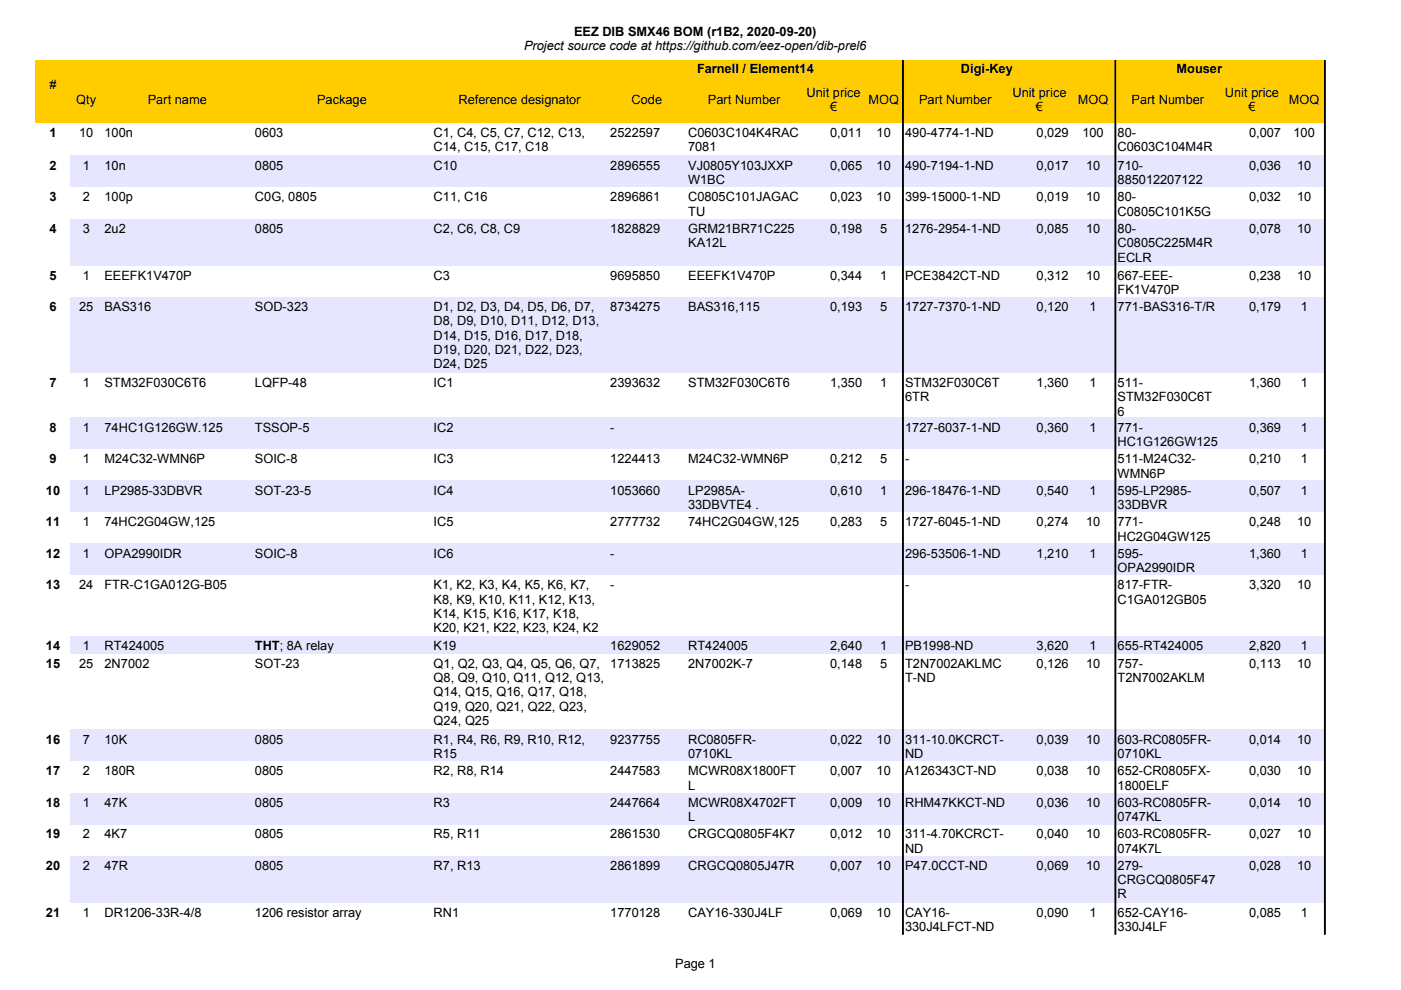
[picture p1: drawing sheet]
<svg xmlns="http://www.w3.org/2000/svg" width="297mm" height="210mm" viewBox="0 0 297 210" stroke-linecap="round" stroke-linejoin="round" font-family="sans-serif">
<defs><g id="words">
<g font-size="2.7">
<text x="111.1" y="10.6">Project source code at https://github.com/eez-open/dib-prel6</text>
<text x="121.7" y="7.5">EEZ DIB SMX46 BOM (r1B2, 2020-09-20)</text>
<text x="147.8" y="15.4">Farnell / Element14</text>
<text x="203.7" y="15.4">Digi-Key</text>
<text x="249.4" y="15.4">Mouser</text>
<text x="10.5" y="18.9">#</text>
<text x="16.2" y="22">Qty</text>
<text x="31.3" y="22">Part name</text>
<text x="67.2" y="22">Package</text>
<text x="97.2" y="22">Reference designator</text>
<text x="133.9" y="22">Code</text>
<text x="150.1" y="22">Part Number</text>
<text x="171" y="20.5">Unit price</text>
<text x="176" y="23.5">€</text>
<text x="184.1" y="22">MOQ</text>
<text x="194.9" y="22">Part Number</text>
<text x="214.7" y="20.5">Unit price</text>
<text x="219.6" y="23.5">€</text>
<text x="228.5" y="22">MOQ</text>
<text x="239.9" y="22">Part Number</text>
<text x="259.7" y="20.5">Unit price</text>
<text x="264.7" y="23.5">€</text>
<text x="273.3" y="22">MOQ</text>
<text x="10.5" y="29">1</text>
<text x="16.8" y="29">10</text>
<text x="22.2" y="29">100n</text>
<text x="54" y="29">0603</text>
<text x="91.9" y="29">C1, C4, C5, C7, C12, C13,</text>
<text x="129.4" y="29">2522597</text>
<text x="145.9" y="29">C0603C104K4RAC</text>
<text x="176" y="29">0,011</text>
<text x="185.8" y="29">10</text>
<text x="191.9" y="29">490-4774-1-ND</text>
<text x="219.8" y="29">0,029</text>
<text x="229.5" y="29">100</text>
<text x="237" y="29">80-</text>
<text x="264.8" y="29">0,007</text>
<text x="274.2" y="29">100</text>
<text x="91.9" y="32.1">C14, C15, C17, C18</text>
<text x="145.9" y="32.1">7081</text>
<text x="237" y="32.1">C0603C104M4R</text>
<text x="10.5" y="36">2</text>
<text x="17.5" y="36">1</text>
<text x="22.2" y="36">10n</text>
<text x="54" y="36">0805</text>
<text x="91.9" y="36">C10</text>
<text x="129.4" y="36">2896555</text>
<text x="145.9" y="36">VJ0805Y103JXXP</text>
<text x="145.9" y="39.1">W1BC</text>
<text x="176" y="36">0,065</text>
<text x="185.8" y="36">10</text>
<text x="191.9" y="36">490-7194-1-ND</text>
<text x="219.8" y="36">0,017</text>
<text x="230.3" y="36">10</text>
<text x="237" y="36">710-</text>
<text x="237" y="39.1">885012207122</text>
<text x="264.8" y="36">0,036</text>
<text x="275" y="36">10</text>
<text x="10.5" y="42.7">3</text>
<text x="17.5" y="42.7">2</text>
<text x="22.2" y="42.7">100p</text>
<text x="54" y="42.7">C0G, 0805</text>
<text x="91.9" y="42.7">C11, C16</text>
<text x="129.4" y="42.7">2896861</text>
<text x="145.9" y="42.7">C0805C101JAGAC</text>
<text x="145.9" y="45.7">TU</text>
<text x="176" y="42.7">0,023</text>
<text x="185.8" y="42.7">10</text>
<text x="191.9" y="42.7">399-15000-1-ND</text>
<text x="219.8" y="42.7">0,019</text>
<text x="230.3" y="42.7">10</text>
<text x="237" y="42.7">80-</text>
<text x="237" y="45.7">C0805C101K5G</text>
<text x="264.8" y="42.7">0,032</text>
<text x="275" y="42.7">10</text>
<text x="10.5" y="49.4">4</text>
<text x="17.5" y="49.4">3</text>
<text x="22.2" y="49.4">2u2</text>
<text x="54" y="49.4">0805</text>
<text x="91.9" y="49.4">C2, C6, C8, C9</text>
<text x="129.4" y="49.4">1828829</text>
<text x="145.9" y="49.4">GRM21BR71C225</text>
<text x="145.9" y="52.4">KA12L</text>
<text x="176" y="49.4">0,198</text>
<text x="186.6" y="49.4">5</text>
<text x="191.9" y="49.4">1276-2954-1-ND</text>
<text x="219.8" y="49.4">0,085</text>
<text x="230.3" y="49.4">10</text>
<text x="237" y="49.4">80-</text>
<text x="237" y="52.4">C0805C225M4R</text>
<text x="264.8" y="49.4">0,078</text>
<text x="275" y="49.4">10</text>
<text x="10.5" y="59.3">5</text>
<text x="17.5" y="59.3">1</text>
<text x="22.2" y="59.3">EEEFK1V470P</text>
<text x="91.9" y="59.3">C3</text>
<text x="129.4" y="59.3">9695850</text>
<text x="145.9" y="59.3">EEEFK1V470P</text>
<text x="176" y="59.3">0,344</text>
<text x="186.6" y="59.3">1</text>
<text x="191.9" y="59.3">PCE3842CT-ND</text>
<text x="219.8" y="59.3">0,312</text>
<text x="230.3" y="59.3">10</text>
<text x="237" y="55.5">ECLR</text>
<text x="237" y="59.3">667-EEE-</text>
<text x="264.8" y="59.3">0,238</text>
<text x="275" y="59.3">10</text>
<text x="10.5" y="66">6</text>
<text x="16.8" y="66">25</text>
<text x="22.2" y="66">BAS316</text>
<text x="54" y="66">SOD-323</text>
<text x="91.9" y="66">D1, D2, D3, D4, D5, D6, D7,</text>
<text x="129.4" y="66">8734275</text>
<text x="145.9" y="66">BAS316,115</text>
<text x="176" y="66">0,193</text>
<text x="186.6" y="66">5</text>
<text x="191.9" y="66">1727-7370-1-ND</text>
<text x="219.8" y="66">0,120</text>
<text x="231" y="66">1</text>
<text x="237" y="66">771-BAS316-T/R</text>
<text x="237" y="62.3">FK1V470P</text>
<text x="264.8" y="66">0,179</text>
<text x="275.8" y="66">1</text>
<text x="91.9" y="69">D8, D9, D10, D11, D12, D13,</text>
<text x="91.9" y="72">D14, D15, D16, D17, D18,</text>
<text x="91.9" y="75.1">D19, D20, D21, D22, D23,</text>
<text x="10.5" y="82.1">7</text>
<text x="17.5" y="82.1">1</text>
<text x="22.2" y="82.1">STM32F030C6T6</text>
<text x="54" y="82.1">LQFP-48</text>
<text x="91.9" y="82.1">IC1</text>
<text x="91.9" y="78.1">D24, D25</text>
<text x="129.4" y="82.1">2393632</text>
<text x="145.9" y="82.1">STM32F030C6T6</text>
<text x="176" y="82.1">1,350</text>
<text x="186.6" y="82.1">1</text>
<text x="191.9" y="82.1">STM32F030C6T</text>
<text x="219.8" y="82.1">1,360</text>
<text x="231" y="82.1">1</text>
<text x="237" y="82.1">511-</text>
<text x="264.8" y="82.1">1,360</text>
<text x="275.8" y="82.1">1</text>
<text x="191.9" y="85.1">6TR</text>
<text x="237" y="85.1">STM32F030C6T</text>
<text x="237" y="88.2">6</text>
<text x="10.5" y="91.5">8</text>
<text x="17.5" y="91.5">1</text>
<text x="22.2" y="91.5">74HC1G126GW.125</text>
<text x="54" y="91.5">TSSOP-5</text>
<text x="91.9" y="91.5">IC2</text>
<text x="129.4" y="91.5">-</text>
<text x="191.9" y="91.5">1727-6037-1-ND</text>
<text x="219.8" y="91.5">0,360</text>
<text x="231" y="91.5">1</text>
<text x="237" y="91.5">771-</text>
<text x="237" y="94.5">HC1G126GW125</text>
<text x="264.8" y="91.5">0,369</text>
<text x="275.8" y="91.5">1</text>
<text x="10.5" y="98.2">9</text>
<text x="17.5" y="98.2">1</text>
<text x="22.2" y="98.2">M24C32-WMN6P</text>
<text x="54" y="98.2">SOIC-8</text>
<text x="91.9" y="98.2">IC3</text>
<text x="129.4" y="98.2">1224413</text>
<text x="145.9" y="98.2">M24C32-WMN6P</text>
<text x="176" y="98.2">0,212</text>
<text x="186.6" y="98.2">5</text>
<text x="191.9" y="98.2">-</text>
<text x="237" y="98.2">511-M24C32-</text>
<text x="237" y="101.2">WMN6P</text>
<text x="264.8" y="98.2">0,210</text>
<text x="275.8" y="98.2">1</text>
<text x="9.7" y="104.9">10</text>
<text x="17.5" y="104.9">1</text>
<text x="22.2" y="104.9">LP2985-33DBVR</text>
<text x="54" y="104.9">SOT-23-5</text>
<text x="91.9" y="104.9">IC4</text>
<text x="129.4" y="104.9">1053660</text>
<text x="145.9" y="104.9">LP2985A-</text>
<text x="145.9" y="107.9">33DBVTE4 .</text>
<text x="176" y="104.9">0,610</text>
<text x="186.6" y="104.9">1</text>
<text x="191.9" y="104.9">296-18476-1-ND</text>
<text x="219.8" y="104.9">0,540</text>
<text x="231" y="104.9">1</text>
<text x="237" y="104.9">595-LP2985-</text>
<text x="237" y="107.9">33DBVR</text>
<text x="264.8" y="104.9">0,507</text>
<text x="275.8" y="104.9">1</text>
<text x="9.7" y="111.6">11</text>
<text x="17.5" y="111.6">1</text>
<text x="22.2" y="111.6">74HC2G04GW,125</text>
<text x="91.9" y="111.6">IC5</text>
<text x="129.4" y="111.6">2777732</text>
<text x="145.9" y="111.6">74HC2G04GW,125</text>
<text x="176" y="111.6">0,283</text>
<text x="186.6" y="111.6">5</text>
<text x="191.9" y="111.6">1727-6045-1-ND</text>
<text x="219.8" y="111.6">0,274</text>
<text x="230.3" y="111.6">10</text>
<text x="237" y="111.6">771-</text>
<text x="264.8" y="111.6">0,248</text>
<text x="275" y="111.6">10</text>
<text x="9.7" y="118.3">12</text>
<text x="17.5" y="118.3">1</text>
<text x="22.2" y="118.3">OPA2990IDR</text>
<text x="54" y="118.3">SOIC-8</text>
<text x="91.9" y="118.3">IC6</text>
<text x="129.4" y="118.3">-</text>
<text x="191.9" y="118.3">296-53506-1-ND</text>
<text x="219.8" y="118.3">1,210</text>
<text x="231" y="118.3">1</text>
<text x="237" y="114.6">HC2G04GW125</text>
<text x="237" y="118.3">595-</text>
<text x="264.8" y="118.3">1,360</text>
<text x="275.8" y="118.3">1</text>
<text x="9.7" y="124.9">13</text>
<text x="16.8" y="124.9">24</text>
<text x="22.2" y="124.9">FTR-C1GA012G-B05</text>
<text x="91.9" y="125">K1, K2, K3, K4, K5, K6, K7,</text>
<text x="129.4" y="124.9">-</text>
<text x="191.9" y="124.9">-</text>
<text x="237" y="121.3">OPA2990IDR</text>
<text x="237" y="124.9">817-FTR-</text>
<text x="264.8" y="124.9">3,320</text>
<text x="275" y="124.9">10</text>
<text x="91.9" y="128">K8, K9, K10, K11, K12, K13,</text>
<text x="91.9" y="131">K14, K15, K16, K17, K18,</text>
<text x="237" y="128">C1GA012GB05</text>
<text x="9.7" y="137.8">14</text>
<text x="17.5" y="137.8">1</text>
<text x="22.2" y="137.8">RT424005</text>
<text x="54" y="137.8">THT; 8A relay</text>
<text x="91.9" y="137.8">K19</text>
<text x="91.9" y="134.1">K20, K21, K22, K23, K24, K2</text>
<text x="129.4" y="137.8">1629052</text>
<text x="145.9" y="137.8">RT424005</text>
<text x="176" y="137.8">2,640</text>
<text x="186.6" y="137.8">1</text>
<text x="191.9" y="137.8">PB1998-ND</text>
<text x="219.8" y="137.8">3,620</text>
<text x="231" y="137.8">1</text>
<text x="237" y="137.8">655-RT424005</text>
<text x="264.8" y="137.8">2,820</text>
<text x="275.8" y="137.8">1</text>
<text x="9.7" y="141.6">15</text>
<text x="16.8" y="141.6">25</text>
<text x="22.2" y="141.6">2N7002</text>
<text x="54" y="141.6">SOT-23</text>
<text x="91.9" y="141.6">Q1, Q2, Q3, Q4, Q5, Q6, Q7,</text>
<text x="129.4" y="141.6">1713825</text>
<text x="145.9" y="141.6">2N7002K-7</text>
<text x="176" y="141.6">0,148</text>
<text x="186.6" y="141.6">5</text>
<text x="191.9" y="141.6">T2N7002AKLMC</text>
<text x="219.8" y="141.6">0,126</text>
<text x="230.3" y="141.6">10</text>
<text x="237" y="141.6">757-</text>
<text x="264.8" y="141.6">0,113</text>
<text x="275" y="141.6">10</text>
<text x="91.9" y="144.6">Q8, Q9, Q10, Q11, Q12, Q13,</text>
<text x="91.9" y="147.6">Q14, Q15, Q16, Q17, Q18,</text>
<text x="191.9" y="144.6">T-ND</text>
<text x="237" y="144.6">T2N7002AKLM</text>
<text x="91.9" y="150.7">Q19, Q20, Q21, Q22, Q23,</text>
<text x="91.9" y="153.7">Q24, Q25</text>
<text x="9.7" y="157.7">16</text>
<text x="17.5" y="157.7">7</text>
<text x="22.2" y="157.7">10K</text>
<text x="54" y="157.7">0805</text>
<text x="91.9" y="157.7">R1, R4, R6, R9, R10, R12,</text>
<text x="91.9" y="160.7">R15</text>
<text x="129.4" y="157.7">9237755</text>
<text x="145.9" y="157.7">RC0805FR-</text>
<text x="145.9" y="160.7">0710KL</text>
<text x="176" y="157.7">0,022</text>
<text x="185.8" y="157.7">10</text>
<text x="191.9" y="157.7">311-10.0KCRCT-</text>
<text x="191.9" y="160.7">ND</text>
<text x="219.8" y="157.7">0,039</text>
<text x="230.3" y="157.7">10</text>
<text x="237" y="157.7">603-RC0805FR-</text>
<text x="237" y="160.7">0710KL</text>
<text x="264.8" y="157.7">0,014</text>
<text x="275" y="157.7">10</text>
<text x="9.7" y="164.4">17</text>
<text x="17.5" y="164.4">2</text>
<text x="22.2" y="164.4">180R</text>
<text x="54" y="164.4">0805</text>
<text x="91.9" y="164.4">R2, R8, R14</text>
<text x="129.4" y="164.4">2447583</text>
<text x="145.9" y="164.4">MCWR08X1800FT</text>
<text x="145.9" y="167.4">L</text>
<text x="176" y="164.4">0,007</text>
<text x="185.8" y="164.4">10</text>
<text x="191.9" y="164.4">A126343CT-ND</text>
<text x="219.8" y="164.4">0,038</text>
<text x="230.3" y="164.4">10</text>
<text x="237" y="164.4">652-CR0805FX-</text>
<text x="237" y="167.4">1800ELF</text>
<text x="264.8" y="164.4">0,030</text>
<text x="275" y="164.4">10</text>
<text x="9.7" y="171.1">18</text>
<text x="17.5" y="171.1">1</text>
<text x="22.2" y="171.1">47K</text>
<text x="54" y="171.1">0805</text>
<text x="91.9" y="171.1">R3</text>
<text x="129.4" y="171.1">2447664</text>
<text x="145.9" y="171.1">MCWR08X4702FT</text>
<text x="176" y="171.1">0,009</text>
<text x="185.8" y="171.1">10</text>
<text x="191.9" y="171.1">RHM47KKCT-ND</text>
<text x="219.8" y="171.1">0,036</text>
<text x="230.3" y="171.1">10</text>
<text x="237" y="171.1">603-RC0805FR-</text>
<text x="264.8" y="171.1">0,014</text>
<text x="275" y="171.1">10</text>
<text x="9.7" y="177.8">19</text>
<text x="17.5" y="177.8">2</text>
<text x="22.2" y="177.8">4K7</text>
<text x="54" y="177.8">0805</text>
<text x="91.9" y="177.8">R5, R11</text>
<text x="129.4" y="177.8">2861530</text>
<text x="145.9" y="177.8">CRGCQ0805F4K7</text>
<text x="145.9" y="174.1">L</text>
<text x="176" y="177.8">0,012</text>
<text x="185.8" y="177.8">10</text>
<text x="191.9" y="177.8">311-4.70KCRCT-</text>
<text x="219.8" y="177.8">0,040</text>
<text x="230.3" y="177.8">10</text>
<text x="237" y="174.1">0747KL</text>
<text x="237" y="177.8">603-RC0805FR-</text>
<text x="264.8" y="177.8">0,027</text>
<text x="275" y="177.8">10</text>
<text x="9.7" y="184.4">20</text>
<text x="17.5" y="184.4">2</text>
<text x="22.2" y="184.4">47R</text>
<text x="54" y="184.4">0805</text>
<text x="91.9" y="184.4">R7, R13</text>
<text x="129.4" y="184.4">2861899</text>
<text x="145.9" y="184.4">CRGCQ0805J47R</text>
<text x="176" y="184.4">0,007</text>
<text x="185.8" y="184.4">10</text>
<text x="191.9" y="184.4">P47.0CCT-ND</text>
<text x="191.9" y="180.8">ND</text>
<text x="219.8" y="184.4">0,069</text>
<text x="230.3" y="184.4">10</text>
<text x="237" y="180.8">074K7L</text>
<text x="237" y="184.4">279-</text>
<text x="264.8" y="184.4">0,028</text>
<text x="275" y="184.4">10</text>
<text x="237" y="187.5">CRGCQ0805F47</text>
<text x="237" y="190.5">R</text>
<text x="9.7" y="194.3">21</text>
<text x="17.5" y="194.3">1</text>
<text x="22.2" y="194.3">DR1206-33R-4/8</text>
<text x="54" y="194.3">1206 resistor array</text>
<text x="91.9" y="194.3">RN1</text>
<text x="129.4" y="194.3">1770128</text>
<text x="145.9" y="194.3">CAY16-330J4LF</text>
<text x="176" y="194.3">0,069</text>
<text x="185.8" y="194.3">10</text>
<text x="191.9" y="194.3">CAY16-</text>
<text x="191.9" y="197.4">330J4LFCT-ND</text>
<text x="219.8" y="194.3">0,090</text>
<text x="231" y="194.3">1</text>
<text x="237" y="194.3">652-CAY16-</text>
<text x="237" y="197.4">330J4LF</text>
<text x="264.8" y="194.3">0,085</text>
<text x="275.8" y="194.3">1</text>
<text x="143.2" y="205.3">Page 1</text>
</g>
</g></defs>
<path d="M7.6 12.8h273.3v13.2h-273.3z" fill-rule="evenodd" fill="#fc0"/>
<g fill="#e6e6ff">
<path d="M14.9 33h266v6.7h-266z" fill-rule="evenodd"/>
<path d="M14.9 46.4h266v9.9h-266z" fill-rule="evenodd"/>
<path d="M14.9 63h266v16.1h-266z" fill-rule="evenodd"/>
<path d="M14.9 88.5h266v6.7h-266z" fill-rule="evenodd"/>
<path d="M14.9 101.9h266v6.7h-266z" fill-rule="evenodd"/>
<path d="M14.9 115.3h266v6.7h-266z" fill-rule="evenodd"/>
<path d="M14.9 134.9h266v3.7h-266z" fill-rule="evenodd"/>
<path d="M14.9 154.7h266v6.7h-266z" fill-rule="evenodd"/>
<path d="M14.9 168.1h266v6.7h-266z" fill-rule="evenodd"/>
<path d="M14.9 181.5h266v9.9h-266z" fill-rule="evenodd"/>
</g>
<g fill="#000" stroke="#000" stroke-width=".21">
<path d="M191.3 12.8h.2v185.3h-.2z" fill-rule="evenodd"/>
<path d="M236.4 12.8h.2v185.3h-.2z" fill-rule="evenodd"/>
<path d="M280.8 12.8h.2v185.3h-.2z" fill-rule="evenodd"/>
</g>
<use href="#words"/>
</svg>
